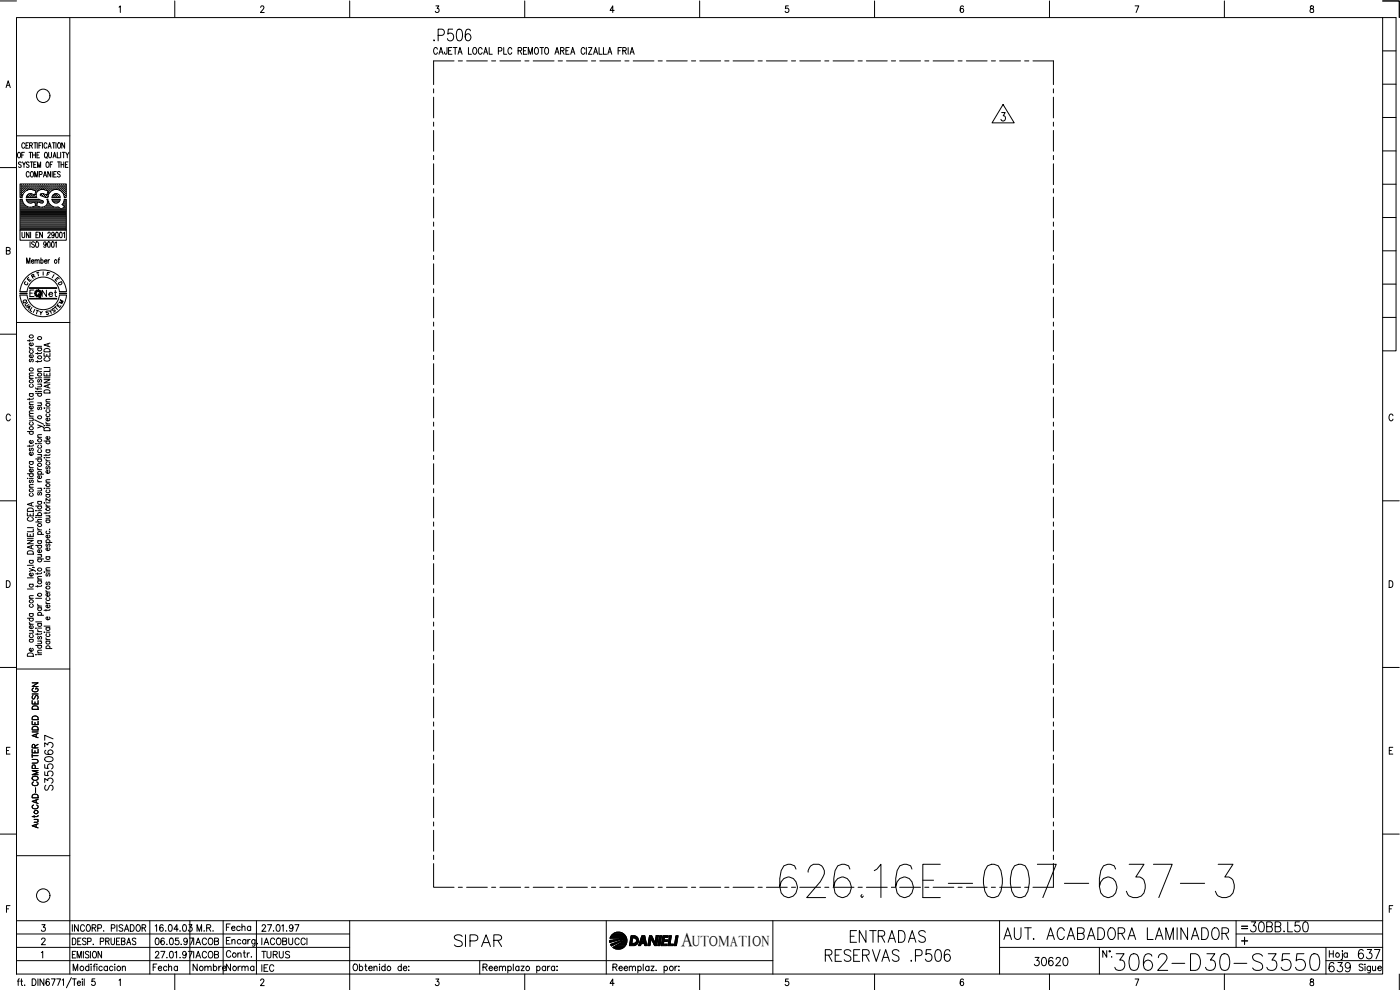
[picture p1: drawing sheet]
<svg xmlns="http://www.w3.org/2000/svg" width="420mm" height="297mm" viewBox="0 0 420 297" stroke-linecap="round" stroke-linejoin="round" font-family="sans-serif">
<defs><g id="words">
<text font-size="15" x="232.8" y="270.6">626.16E-007-637-3</text>
<text font-size="8.8" x="333.4" y="292.5">3062-D30-S3550</text>
<g font-size="7.1">
<text x="128.8" y="13.4">.P506</text>
<text x="135.1" y="285.4">SIPAR</text>
<text x="254" y="284">ENTRADAS</text>
<text x="300.2" y="283.3">AUT. ACABADORA LAMINADOR</text>
<text x="246.6" y="289.6">RESERVAS .P506</text>
</g>
<g font-size="6.2">
<text x="373.9" y="280.8">30BB.L50</text>
<text x="397.6" y="292.8">639</text>
<text x="406.4" y="288.9">637</text>
</g>
<text font-size="5.9" x="204.4" y="283.7">A</text>
<g font-size="5.7">
<text x="16.9" y="238.5" transform="rotate(-90 16.9 238.5)">S3550637</text>
<text x="309" y="291">30620</text>
</g>
<g font-size="5.3">
<text x="11.3" y="90.3">Net</text>
<text x="66.7" y="280.5">Fecha</text>
<text x="56.8" y="292.5">Nombre</text>
<text x="66.7" y="292.5">Norma</text>
</g>
<g font-size="4.9">
<text x="56.8" y="288.6">IACOB</text>
<text x="77.3" y="288.6">TURUS</text>
</g>
<g font-size="4.4">
<text x="15.2" y="85.7">E</text>
<text x="207.7" y="283.7">UTOMATION</text>
</g>
<g font-size="4">
<text x="8.1" y="84.7">R</text>
<text x="10.6" y="95.6">Y</text>
<text x="14.5" y="94.9">S</text>
</g>
<g font-size="3.5">
<text x="5.6" y="92.1">Q</text>
<text x="371.5" y="279.8">=</text>
</g>
</g></defs>
<!-- layer: XR-FG100|CART -->
<g fill="none" stroke="#000" stroke-width=".3">
<path d="M0 .3h5M5 5.3h410v287h-410zM21 5.3v287M35.7 2.1l.4-.3v2M52.5 .3v5M78.2 2.2l.2-.4h.5l.3 .6-1.1 1.4h1.2M104.9 .3v5M130.8 1.8h.9l-.5 .7a.61 .61 0 0 1 .5 1 .61 .61 0 0 1-1.1-.1M157.5 .3v5M184.3 3.1h-1.2l.8-1.3v2M210 .3v5M236.6 1.8h-.8l-.1 .8a.63 .63 0 0 1 .9 0 .63 .63 0 0 1-.1 1 .63 .63 0 0 1-.9-.2"/>
<path d="M262.5 .3v5M289.1 2.1l-.4-.3a1.11 1.11 0 0 0-.6 1 1.11 1.11 0 0 0 .7 1 .57 .57 0 0 0 .4-.9 .57 .57 0 0 0-1-.1v.3M315 .3v5M340.7 1.8h1.1l-.8 2M367.5 .3v5M393.3 1.8v.6a.72 .72 0 0 1 .9 .4 .72 .72 0 0 1-.3 1 .64 .64 0 0 1-.8-.7 .64 .64 0 0 1 .9-.6l.2-.3-.1-.4zM415 .3h4.9v5M415 5.3h4v100h-4M415 15.3h4M1.8 26.3l.7-2.1 .6 2.1M2.1 25.6h.8M415 35.2h4"/>
<path d="M415 25.3h4M0 50.3h5M5 40.8h16M5.5 45.8l.1-.1a.86 .86 0 0 1 .6 .8 .86 .86 0 0 1-.6 .9 1.2 1.2 0 0 1-.1-1.6zM6.1 57.1h.1M6.1 56.5h.1M6.1 55.8h.1M6.1 57.7h.1M6.1 58.4h.1M6.1 59h.1M6.1 59.9h.4M6.3 57.4h.2"/>
<path d="M6.3 56.8h.2M6.3 56.1h.2M6.3 55.5h.2M6.3 58h.2M6.3 58.7h.2M6.3 48.8a.41 .41 0 0 0-.6-.2 .41 .41 0 0 0 .1 .7l.5 .3v.4l-.2 .2-.6-.2M6.4 55.4v.2M6.4 56v.2M6.4 56.7v.1M6.4 57.3v.2M6.4 57.9v.2M6.4 58.6v.1"/>
<path d="M6.5 46.5h.5M6.6 59.3h-.6v-4.1h13.9v4.1h-.6M6.6 59.8h-.6v9.3h13.9v-9.3h-.6M6.6 57.1h.2M6.6 56.5h.2M6.6 55.8h.2M6.6 57.7h.2M6.6 58.4h.2M6.7 59.7l.1 .8M6.7 48.6l.5 .8 .5-.8M6.7 55.7v.2M6.7 56.4v.1"/>
<path d="M6.7 57v.2M6.7 57.6v.2M6.7 58.3v.1M6.9 57.4h.2M6.9 56.8h.2M6.9 56.1h.2M6.9 55.5h.2M7 55.4v.2M7 56v.2M7 56.7v.1M7 57.3v.2M7.2 49.4v.8"/>
<path d="M7.3 57.1h.1M7.3 56.5h.1M7.3 55.8h.1M7.3 45.7h-.8v1.7M7.4 55.7v.2M7.4 56.4v.1M7.4 57v.2M7.4 43.2l-.3-.4a.86 .86 0 0 0-.6 .9 .86 .86 0 0 0 .6 .8l.3-.4M7.6 56.8h.1M7.6 56.1h.1M7.6 55.5h.1M7.7 55.4v.2"/>
<path d="M7.7 56v.2M7.7 56.7v.1M7.8 43.6h.5M7.9 59.3h3.1M7.9 59.8h3.7M7.9 59.7l.1 .3M7.9 57.1h.1M7.9 56.5h.1M7.9 55.8h.1M8 55.7v.2M8 56.4v.1M8 57v.1"/>
<path d="M8 59.9h3.6M8 59h.1M8.2 56.8h.2M8.2 56.1h.2M8.2 55.5h.2M8.2 58.7h.2M8.3 55.4v.2M8.3 56v.2M8.3 56.7v.1M8.3 58.6v.1M8.6 42.8h-.8v1.7h.8M8.6 56.5h.1"/>
<path d="M8.6 55.8h.1M8.6 59h.1M8.6 58.4h.1M8.6 55.7v.2M8.6 56.4v.1M8.6 58.3v.1M8.6 58.9v.2M8.7 58.2l-.6 .4-.2 .6M8.7 48.8l-.3-.2-.4 .1v.5l.7 .4v.4l-.3 .2-.5-.2M8.7 45.7h.8M8.8 51.9a.46 .46 0 0 0-.6-.4 .46 .46 0 0 0-.3 .6v.4a.47 .47 0 0 0 .3 .6 .47 .47 0 0 0 .6-.4M8.8 56.8h.2"/>
<path d="M8.8 56.1h.2M8.8 55.5h.2M8.8 58.7h.2M8.9 43.6l.7-.1v-.6l-.7-.1v1.7M8.9 55.4v.2M8.9 56v.2M8.9 56.7v.1M8.9 58.6v.1M9.1 48.6h.8M9.1 45.7v1.7M9.2 56.5h.1M9.2 55.8h.1"/>
<path d="M9.2 58.4h.1M9.2 59h.1M9.3 55.7v.2M9.3 56.4v.1M9.3 58.3v.1M9.3 58.9v.2M9.3 43.6l.4 .9M9.4 51.5a.86 .86 0 0 1 .7 .8 .86 .86 0 0 1-.7 .8 1.14 1.14 0 0 1 0-1.6zM9.5 56.8h.2M9.5 56.1h.2M9.5 55.5h.2M9.5 58.7h.2"/>
<path d="M9.5 48.6v1.6M9.6 55.4v.2M9.6 56v.2M9.6 56.7v.1M9.6 58.6v.1M9.8 46.5h.8M9.8 45.7v1.7M9.8 56.5h.1M9.8 55.8h.1M9.8 59h.1M9.9 57a2.52 2.52 0 0 0-3.2 2.2M9.9 57l.9 .3-.4 1.2-1.1-.4-.6 .1"/>
<path d="M9.9 55.7v.2M9.9 56.4v.1M9.9 58.4h.1M9.9 58.9v.2M10.1 56.8h.2M10.1 56.1h.2M10.1 55.5h.2M10.1 58.7h.2M10.1 49.4h.5M10.1 42.8h.9M10.2 55.4v.2M10.2 56v.2"/>
<path d="M10.2 56.7v.1M10.2 58.6v.1M10.4 53.1v-1.6l.5 1.6 .4-1.6v1.6M10.5 57.1h.1M10.5 56.5h.1M10.5 55.8h.1M10.5 59h.1M10.5 42.8v1.7M10.5 55.7v.2M10.5 56.4v.1M10.5 57v.1M10.5 58.9v.2"/>
<path d="M10.6 58.4h.1M10.6 45.7v1.7M10.8 56.8h.1M10.8 56.1h.1M10.8 55.5h.1M10.8 55.4v.2M10.8 56v.2M10.8 56.7v.1M10.9 48.6h-.8v1.6h.8M10.9 57.4h.1M11.1 57.1h.1M11.1 56.5h.1"/>
<path d="M11.1 55.8h.1M11.1 46.5h.5M11.2 42.8v1.7M11.2 55.7v.2M11.2 56.4v.1M11.2 57v.2M11.3 50.2v-1.6l.4 1.6 .5-1.6v1.6M11.4 56.8h.2M11.4 56.1h.2M11.4 55.5h.2M11.5 55.4v.2M11.5 56v.2"/>
<path d="M11.5 56.7v.1M11.5 57.2a1.46 1.46 0 0 0-.4 2M11.6 59.8l.2 .1M11.7 43.6h.4M11.7 56.5h.2M11.7 55.8h.2M11.8 52.4l.7-.1v-.8h-.7v1.6M11.8 55.7v.2M11.8 56.4v.1M11.8 59.9l1 .3M11.9 45.7h-.8v1.7h.8M12 56.8h.2"/>
<path d="M12 56.1h.2M12 55.5h.2M12.1 55.4v.2M12.1 56v.2M12.1 56.7v.1M12.2 58.3v.4M12.2 58.7l1 .3M12.4 56.5h.1M12.4 55.8h.1M12.4 58.4h.1M12.4 42.8h-.7v1.7M12.4 55.7v.2"/>
<path d="M12.4 56.4v.1M12.4 58.3v.1M12.7 56.8h.1M12.7 56.1h.1M12.7 55.5h.1M12.7 58.7h.1M12.7 42.8v1.7M12.7 55.4v.2M12.7 56v.2M12.7 56.7v.1M12.7 58.6v.1M13 56.5h.1"/>
<path d="M13 55.8h.1M13 58.4h.1M13 53.1l.5-1.6 .5 1.6M13 55.7v.2M13 56.4v.1M13 58.3v.1M13.1 58.1l-1 .1M13.2 59l1.1 .3M13.2 52.6h.6M13.3 56.8h.2M13.3 56.1h.2M13.3 55.5h.2"/>
<path d="M13.3 58.7h.2M13.4 55.4v.2M13.4 56v.2M13.4 56.7v.1M13.4 58.6v.1M13.5 57l.9 .3-.3 1.2-1-.3M13.5 57l-1.1-.1-.9 .3M13.5 45.8l.2-.1a.86 .86 0 0 1 .6 .8 .86 .86 0 0 1-.6 .9 1.2 1.2 0 0 1-.2-1.6zM13.6 56.5h.2M13.6 55.8h.2M13.6 59h.2M13.7 55.7v.2"/>
<path d="M13.7 56.4v.1M13.7 58.9v.2M13.8 47.1l.4 .4M13.9 56.8h.2M13.9 56.1h.2M13.9 55.5h.2M13.9 58.7h.2M14 48.7l.1-.1a.86 .86 0 0 1 .7 .8 .86 .86 0 0 1-.7 .8 1.2 1.2 0 0 1-.1-1.5zM14 55.4v.2M14 56v.2M14 56.7v.1M14 58.6v.1"/>
<path d="M14.1 43.2a.47 .47 0 0 0-.6-.4 .47 .47 0 0 0-.3 .7v.3a.47 .47 0 0 0 .3 .7 .47 .47 0 0 0 .6-.4M14.3 59h.1M14.3 57.1h.1M14.3 56.5h.1M14.3 55.8h.1M14.3 58.4h.1M14.3 59.8h-.2a1.59 1.59 0 0 1-1.3 2.3M14.3 55.7v.2M14.3 56.4v.1M14.3 57v.2M14.3 58.3v.1M14.4 59.7l.1 .8"/>
<path d="M14.4 57.7h.1M14.4 44.5l.5-1.7 .5 1.7M14.6 57.4h.1M14.6 56.8h.1M14.6 56.1h.1M14.6 55.5h.1M14.6 45.7v1.2l.4 .5 .5-.5v-1.2M14.6 43.9h.6M14.6 57.9v.1M14.6 55.4v.2M14.6 56v.2M14.6 56.7v.1"/>
<path d="M14.6 57.3v.2M14.9 57.1h.1M14.9 56.5h.1M14.9 55.8h.1M14.9 55.7v.2M14.9 56.4v.1M14.9 57v.2M15.1 49.4h.4M15.2 51.5v1.6l-.8-1.6v1.6M15.2 56.8h.2M15.2 56.1h.2M15.2 55.5h.2"/>
<path d="M15.3 55.4v.2M15.3 56v.2M15.3 56.7v.1M15.5 56.5h.2M15.5 55.8h.2M15.6 57l-.1 .1M15.6 55.7v.2M15.6 56.4v.1M15.6 59.3h2.5M15.6 59.8h2.5M15.6 59.7l.1 .3M15.7 51.5v1.6"/>
<path d="M15.7 59.9h2.2M15.7 42.8h.9M15.8 48.6h-.7v1.6M15.8 56.8h.2M15.8 56.1h.2M15.8 55.5h.2M15.9 57a2.48 2.48 0 0 1 3.4 2.2M15.9 57.1l-1 .7-.5 1.4M15.9 47.4l.5-1.7 .4 1.7M15.9 55.4v.2M15.9 56v.2M15.9 56.7v.1"/>
<path d="M16 58.7h-.1M16.1 46.8h.6M16.1 52.3h.5M16.1 42.8v1.7M16.2 56.5h.1M16.2 55.8h.1M16.2 59h.1M16.2 55.7v.2M16.2 56.4v.1M16.2 58.4h.1M16.2 58.9v.2M16.3 58.4h.1"/>
<path d="M16.4 58.2l1.1 .1 .6 .9M16.4 58.2l-.5 .4-.3 .6M16.5 56.8h.1M16.5 56.1h.1M16.5 55.5h.1M16.5 58.7h.1M16.6 55.4v.2M16.6 56v.2M16.6 56.7v.1M16.6 58.6v.1M16.8 56.5h.1M16.8 55.8h.1"/>
<path d="M16.8 58.4h.1M16.8 59h.1M16.8 42.8v1.7M16.8 55.7v.2M16.8 56.4v.1M16.8 58.3v.1M16.8 58.9v.2M16.9 51.5h-.8v1.6h.8M17.1 56.8h.2M17.1 56.1h.2M17.1 55.5h.2M17.1 58.7h.2"/>
<path d="M17.2 45.7v1.7h.7M17.2 55.4v.2M17.2 56v.2M17.2 56.7v.1M17.2 58.6v.1M17.3 48.6h.8M17.4 56.5h.2M17.4 55.8h.2M17.4 59h.2M17.5 42.9l.1-.1a.86 .86 0 0 1 .6 .9 .86 .86 0 0 1-.6 .8 1.2 1.2 0 0 1-.1-1.6zM17.5 55.7v.2M17.5 56.4v.1"/>
<path d="M17.5 58.9v.2M17.7 48.6v1.6M17.7 56.8h.2M17.7 56.1h.2M17.7 55.5h.2M17.8 55.4v.2M17.8 56v.2M17.8 56.7v.1M18.1 59.7l-.1 .3M18.1 51.7l-.3-.2-.6 .2 .2 .4 .6 .4 .1 .4-.3 .2-.6-.2M18.1 57.1h.1M18.1 56.5h.1"/>
<path d="M18.1 55.8h.1M18.1 55.7v.2M18.1 56.4v.1M18.1 57v.2M18.2 45.7v1.7M18.3 49.4h.8M18.3 48.6v1.6M18.4 56.8h.1M18.4 56.1h.1M18.4 55.5h.1M18.5 57.3v.1M18.5 55.4v.2"/>
<path d="M18.5 56v.2M18.5 56.7v.1M18.7 45.7h.8M18.7 57.1h.1M18.7 56.5h.1M18.7 55.8h.1M18.8 55.7v.2M18.8 56.4v.1M18.8 57v.2M18.8 57.6v.1M18.8 57.7h.1M19 57.4h.2"/>
<path d="M19 56.8h.2M19 56.1h.2M19 55.5h.2M19 58h.2M19.1 45.7v1.7M19.1 55.4v.2M19.1 56v.2M19.1 56.7v.1M19.1 57.3v.2M19.1 57.9v.2M19.1 48.6v1.6M19.3 59.7l-.2 .8"/>
<path d="M19.3 57.1h.2M19.3 56.5h.2M19.3 55.8h.2M19.3 57.7h.2M19.3 58.4h.2M19.4 42.8v1.7l-.9-1.7v1.7M19.4 59h.1M19.4 55.7v.2M19.4 56.4v.1M19.4 57v.2M19.4 57.6v.2M19.4 58.3v.1"/>
<path d="M19.4 58.9v.2M19.4 59.9h.4M19.6 57.4h.2M19.6 56.8h.2M19.6 56.1h.2M19.6 55.5h.2M19.6 58h.2M19.6 58.7h.2M19.6 49.4h.5M19.7 45.7l.5 .8 .5-.8M19.7 55.4v.2M19.7 56v.2"/>
<path d="M19.7 56.7v.1M19.7 57.3v.2M19.7 57.9v.2M19.7 58.6v.1M20.2 46.5v.9M20.4 48.6h-.8v1.6h.8M415 55.3h4M415 45.3h4M1.9 75.2l1-.1 .1-.6-1.1-.3v2.1l1.1-.2v-.5l-.4-.4M6 69.1v3h13.9v-3M6.1 64.7h13.7M6.1 64.4h13.7"/>
<path d="M6.1 64.1h13.7M6.1 63.7h13.7M6.1 63.4h13.7M6.1 63.1h13.7M6.1 62.8h12.1M6.1 62.5h11.7M6.1 62.2h2.3M6.1 61.8h1.6M6.1 61.5h1.2M6.1 61.2h1M6.1 60.9h.8M6.1 60.6h.6"/>
<path d="M6.1 60.3h.5M6.1 65h13.7M6.1 65.3h13.7M6.1 65.6h13.7M6.1 66h13.7M6.1 66.3h13.7M6.1 66.6h13.7M6.1 66.9h13.7M6.1 67.3h13.7M6.1 67.5h13.7M6.1 67.9h13.7M6.1 68.2h13.7"/>
<path d="M6.1 68.5h13.7M6.1 68.8h13.7M6.6 69.7v1.4l.3 .2 .5-.2v-1.4M6.8 60.5l.4 .7a2.47 2.47 0 0 0 2.7 .9l.8-.3-.3-1.2-.9 .3-.8-.1M8 60.1l.7 .7M8 79v-1.6l.5 1.6 .5-1.6v1.6M8.1 60.3h4.5M8.4 60.6h1.7M8.7 69.7v1.6l-.8-1.6v1.6M9 72.5v1.7M9.2 69.7v1.6M9.4 78.4h.7l-.1-.4a.48 .48 0 0 0-.6 .5 .48 .48 0 0 0 .6 .4l.1-.1"/>
<path d="M9.8 62.2h2.1M10.3 72.8l-.5-.3-.3 .3v.3a.74 .74 0 0 1 .7 1.1l-.7-.2M10.5 78.2l.3-.3 .3 .1v1M10.5 77.9v1.1M10.5 60.6h.7M10.6 60.9h.5M10.7 61.2h.3M10.7 61.8h.3M10.8 61.5h.2M10.8 70.5h.5M10.9 72.6l.1-.1a.86 .86 0 0 1 .6 .9 .86 .86 0 0 1-.6 .8 1.17 1.17 0 0 1-.1-1.6zM11.1 78.2l.3-.3 .3 .1 .1 1"/>
<path d="M11.6 69.7h-.8v1.6h.8M11.6 60.6h1.4M11.8 62l1 .2M12.3 78.1l.1-.1a.48 .48 0 0 1 .6 .5 .48 .48 0 0 1-.6 .4l-.1-.1M12.3 77.4v1.6M12.7 69.7v1.6l-.8-1.6v1.6M12.8 60.2a.43 .43 0 0 1 .1 .6 .43 .43 0 0 1-.6 .1l-1-.3-.3 1.2 .8 .2M13.3 62.2h2.8M13.4 78.4h.7l-.1-.4a.48 .48 0 0 0-.6 .5 .48 .48 0 0 0 .6 .4l.1-.1M13.8 61.8h1.6M13.8 73.1l-.1 .4a.43 .43 0 0 1-.6-.5 .43 .43 0 0 1 .7-.2l-.1 1.4-.6-.2M14.1 61.5h.9"/>
<path d="M14.3 61.2h.5M14.4 60.9h.2M14.4 70.1l.2-.4 .4 .1v.5l-.7 1h.9M14.4 60.6h.1M14.4 72.6l.2-.1a.96 .96 0 0 1 0 1.7l-.3-.7zM14.4 77.9v1.1M14.5 60.5l.6 .9 .8 .6M14.9 77.9l-.5 .5M15.6 72.6l.2-.1a.96 .96 0 0 1 0 1.7l-.3-.7zM15.7 60.1l.7 .7M15.8 60.3h2M15.9 62l1.5 .1"/>
<path d="M16.1 60.6h1.4M16.3 70.2l-.2 .4a.43 .43 0 0 1-.6-.4 .43 .43 0 0 1 .7-.3l-.1 1.4-.6-.2M16.6 72.9l.3-.4v1.7M16.8 69.8l.2-.1a.96 .96 0 0 1 0 1.6l-.3-.7zM17.4 62.1l.9 .6M17.4 77.9h.5M17.9 77.4l-.3 .3v1.3M18 60.1l-.7 .7h-.9M18 69.8l.2-.1a.96 .96 0 0 1 0 1.6l-.3-.7zM18.4 62.8h1.4M18.9 61.2h.9M18.9 62.5h.9"/>
<path d="M18.9 61.5h.9M19 70l.3-.3v1.6M19.1 60.9h.7M19.2 60.5l-.6 .8 .8 .8-1.2 .7M19.2 60.6h.6M19.3 61.8h.5M19.3 60.3h.5M19.5 62.2h.3M415 75.3h4M415 65.3h4M5 96.8h16M6 88h2.1v.1h-2.1z"/>
<path d="M7.9 83.2a7 7 0 0 1 7.4-1.8 7 7 0 0 1 4.7 6.1h-2.2a4.9 4.9 0 0 0-4.8-4.4 4.9 4.9 0 0 0-4.9 4.4h-2.1a7.2 7.2 0 0 1 1.9-4.3zM8.1 88.5a4.9 4.9 0 0 0 4.9 4.4 4.9 4.9 0 0 0 4.8-4.4h2.2a7 7 0 0 1-7 6.5 7 7 0 0 1-7-6.5M8.9 89.5h8.1M8.9 89.7h8.1M9 89.6h7.9M9 86.4h7.9M9 88h.7M9.6 92.3l-.6 .8 .5 .4M10.2 87h-1.2v2h1.2M13 81.6v1M17 86.3h-8.1v.2h8.1M17.9 88h2.1v.1h-2.1"/>
<path d="M17.9 88h2M415 95.2h4M415 85.2h4M0 100.3h5M8.8 104.1l.1 .4 .4 .2M8.8 101.9v.5M8.8 119.5v.5M8.8 118.1h1.2M8.8 113.5h1.2M8.8 104.7h1.2M9.1 118.1a.51 .51 0 0 0-.1 .7 .51 .51 0 0 0 .8 0 .51 .51 0 0 0-.1-.7M9.1 115.3a.49 .49 0 0 0-.1 .7 .49 .49 0 0 0 .8 0 .49 .49 0 0 0-.1-.7"/>
<path d="M9.1 107.8l-.3 .3 .1 .4h.3l.3-.6 .2-.1 .3 .3-.3 .5M9.1 105.1a.51 .51 0 0 0-.1 .8 .51 .51 0 0 0 .8 0 .51 .51 0 0 0-.1-.8M9.7 106.5a.5 .5 0 0 1 .1 .6 .5 .5 0 0 1-.7 .1 .5 .5 0 0 1-.1-.7h.3v.8M9.7 102.9l.2 .1a.53 .53 0 0 1-.5 .8 .53 .53 0 0 1-.4-.9h.3v.8M10 119.4l-.3 .4h-1.5M10 112.7l-1.1 .1-.1 .3 .3 .4M10 111.9l-1.1 .1-.1 .3 .3 .4M10 101.8l-.3 .4h-1.5M10.7 117.5h.2zM10.7 116.4l.1 .3h1.7M10.7 113.4h.2zM10.7 118h1.8"/>
<path d="M10.7 103.9h1.8M11.3 113.4h1.2M11.3 105.8v.5M11.3 108.2v.5M11.3 116.4v.6M11.3 117.5h1.2M11.3 115.3h1.2M11.3 111.5h1.2M11.3 104.4h1.2M11.6 118a.51 .51 0 0 0-.1 .7 .51 .51 0 0 0 .8 0 .51 .51 0 0 0-.1-.7M11.6 113.9l-.3 .3 .1 .4h.3l.3-.7h.2l.3 .3-.3 .5M11.6 104.4a.49 .49 0 0 0-.1 .7 .49 .49 0 0 0 .7 0 .49 .49 0 0 0 0-.7"/>
<path d="M12.1 115.3l.4 .3-.1 .4-1.1 .1M12.5 110.7h-1.1l-.1 .4 .3 .4M12.5 108.1l-.4 .4h-1.4M12.5 105.7l-.4 .4h-1.4M13.2 113.9h1.8l-1.8 1h1.8M13.2 111.9v.9h1.8v-.9M13.2 106v.9h1.8v-.9M13.2 113.4h1.8M13.2 110.3h1.8M13.3 117.2a.98 .98 0 0 1 1.1-.2 .98 .98 0 0 1 .6 .9h-1.8zM13.3 104.8a.96 .96 0 0 1 1.1-.2 .96 .96 0 0 1 .6 1h-1.8zM13.6 107.3a.54 .54 0 0 0-.4 .7 .54 .54 0 0 0 .7 .4h.4a.54 .54 0 0 0 .7-.4 .54 .54 0 0 0-.4-.7"/>
<path d="M14.1 106.3v.6M14.1 112.2v.6M14.4 103.2v.7M14.4 115.5v.7M15 119.8l-1.1 .1-.1 .4 .3 .3M15 115.3l-1.8 .6 1.8 .5M15 110.6v.8h-1.8M15 102.9l-1.8 .6 1.8 .6M3.1 124.7a.63 .63 0 0 0-.8-.5 .63 .63 0 0 0-.4 .8v.5a.63 .63 0 0 0 .4 .8 .63 .63 0 0 0 .8-.5M8.2 129.5h1.8M8.8 139.7l.1 .4 .4 .2M8.8 138.5h1.2"/>
<path d="M8.8 133.5v.6M8.8 125.5h1.2M8.8 124.9h1.2M8.8 121.4h1.2M9.1 138.5a.51 .51 0 0 0-.1 .7 .51 .51 0 0 0 .8 0 .51 .51 0 0 0-.1-.7M9.1 134.5l-.3 .3 .1 .4h.3l.3-.6 .2-.1 .3 .3-.3 .5M9.1 129.5a.49 .49 0 0 0-.1 .7 .49 .49 0 0 0 .8 0 .49 .49 0 0 0-.1-.7M9.1 126.7a.51 .51 0 0 0-.1 .7 .51 .51 0 0 0 .8 0 .51 .51 0 0 0-.1-.7M9.7 125.5l.3 .3-.1 .4-1.1 .1M9.7 135.7a.51 .51 0 0 1 0 .7 .51 .51 0 0 1-.7 .1 .51 .51 0 0 1 0-.7l.3-.1v.9M9.7 132.2a.5 .5 0 0 1 .1 .7 .5 .5 0 0 1-.7 0 .5 .5 0 0 1 0-.7h.2v.8M9.7 121.8a.5 .5 0 0 1 .1 .8 .5 .5 0 0 1-.7 0 .5 .5 0 0 1 0-.8h.2v.9"/>
<path d="M10 133.5l-.3 .3h-1.5M10 124.1h-1.1l-.1 .4 .3 .4M10 123.3h-1.1l-.1 .4 .3 .4M10 120.6h-1.1l-.1 .4 .3 .4M10.4 126l2.7 1.3M10.7 133.1h.2zM10.7 137.7h1.8M11.3 127.5l1.2 .4-1.2 .5M11.3 136.4h1.2M11.3 133.1h1.2M11.3 131.2h1.2M11.3 120.9h1.2"/>
<path d="M11.6 137.7a.51 .51 0 0 0-.1 .7 .51 .51 0 0 0 .8 0 .51 .51 0 0 0-.1-.7M11.6 134.9a.49 .49 0 0 0-.1 .8 .49 .49 0 0 0 .7 0 .49 .49 0 0 0 0-.8M11.6 133.6a.49 .49 0 0 0-.1 .7 .49 .49 0 0 0 .7 0 .49 .49 0 0 0 0-.7M11.6 122.1l-.3 .3 .3 .5 .4-.7h.4l.1 .4-.3 .3M12.1 136.4l.4 .4-.1 .3-1.1 .1M12.1 120.9l.4 .3-.1 .4-1.1 .1M12.5 130.4l-1.1 .1-.1 .3 .3 .4M12.5 127.9l.6 .3v.2M13.2 137.3h.2zM13.2 127.7h.2zM13.2 122.4h.2zM13.2 132.3h1.8"/>
<path d="M13.3 128.5a.98 .98 0 0 1 1.1-.2 .98 .98 0 0 1 .6 .9h-1.8zM13.8 137.7l.1 .4 .4 .2M13.8 126.6l.1 .4 .4 .2M13.8 136.3v.5M13.8 138.3h1.2M13.8 137.3h1.2M13.8 135h1.2M13.8 127.7h1.2M13.8 127.2h1.2M13.8 122.4h1.2M13.8 120.6h1.2M14.1 140l-.3 .3 .1 .4h.3l.3-.6 .2-.1 .3 .3-.3 .4"/>
<path d="M14.1 138.7l-.2 .1a.52 .52 0 0 0 .5 .8 .52 .52 0 0 0 .3-.9M14.1 135l-.2 .1a.52 .52 0 0 0 .5 .7 .52 .52 0 0 0 .3-.8M14.1 132.3l-.2 .1a.52 .52 0 0 0 .5 .8 .52 .52 0 0 0 .3-.9M14.1 124.2a.55 .55 0 0 0 .2 .9 .55 .55 0 0 0 .7-.7l-.3-.2M14.1 122.9l-.2 .1a.52 .52 0 0 0 .5 .8 .52 .52 0 0 0 .3-.9M14.7 131a.49 .49 0 0 1 0 .7 .49 .49 0 0 1-.6 0 .49 .49 0 0 1-.1-.7h.3v.8M14.7 125.4a.5 .5 0 0 1 .1 .7 .5 .5 0 0 1-.7 .1 .5 .5 0 0 1-.1-.7l.3-.1v.9M15 136.3l-.1 .3h-1.7M418 124.7a.61 .61 0 0 0-.7-.5 .61 .61 0 0 0-.4 .8v.5a.61 .61 0 0 0 .4 .8 .61 .61 0 0 0 .7-.5M0 150.3h5M8.2 153.9v.9h1.8v-.9M8.2 143.5h.2z"/>
<path d="M8.2 158.3h1.8M8.2 142.1h1.8M8.3 152.7a.96 .96 0 0 1 1.1-.2 .96 .96 0 0 1 .6 .9h-1.8zM8.6 155.3a.56 .56 0 0 0-.4 .6 .56 .56 0 0 0 .7 .5h.4a.56 .56 0 0 0 .7-.5 .56 .56 0 0 0-.4-.6M8.8 146.2h1.2M8.8 143.5h1.2M8.8 140.3h1.2M9.1 148a.51 .51 0 0 0-.1 .8 .51 .51 0 0 0 .8 0 .51 .51 0 0 0-.1-.8M9.1 144l-.3 .3 .3 .6 .4-.8h.4l.1 .5-.3 .3M9.1 142.1a.51 .51 0 0 0-.1 .8 .51 .51 0 0 0 .8 0 .51 .51 0 0 0-.1-.8M9.1 154.2v.6M9.4 150.9v.8"/>
<path d="M9.7 140.7a.5 .5 0 0 1 .1 .8 .5 .5 0 0 1-.7 0 .5 .5 0 0 1 0-.8h.2v.9M10 158.7v.8h-1.8M10 150.7l-1.8 .6 1.8 .6M10 145.4l-1.1 .1-.1 .4 .3 .3M10.7 155.2h.2zM10.7 153.2h.2zM10.7 151.8h1.8M10.7 156.6h1.8M10.7 154.7h1.8M11.3 158.4l.1 .3 .4 .3M11.3 144l.1 .3 .4 .3M11.3 140.3l.1 .4 .4 .2"/>
<path d="M11.3 146.5h1.2M11.3 159h1.2M11.3 155.2h1.2M11.3 153.2h1.2M11.3 150.4h1.2M11.3 144.6h1.2M11.3 142.3h1.8M11.3 140.9h1.2M11.6 154.7a.51 .51 0 0 1-.1-.8 .51 .51 0 0 1 .8 0 .51 .51 0 0 1-.1 .8M11.6 151.8a.51 .51 0 0 0-.1 .8 .51 .51 0 0 0 .8 0 .51 .51 0 0 0-.1-.8M11.6 150.4a.51 .51 0 0 0-.1 .8 .51 .51 0 0 0 .8 0 .51 .51 0 0 0-.1-.8M11.6 147.8l-.3 .2 .3 .5 .4-.7h.4l.1 .5-.3 .2"/>
<path d="M11.6 142.3l-.2-.2a.52 .52 0 0 1 .5-.7 .52 .52 0 0 1 .3 .9M12.1 146.5l.4 .4-.1 .3-1.1 .1M12.2 142.7a.51 .51 0 0 1 0 .7 .51 .51 0 0 1-.7 .1 .51 .51 0 0 1 0-.7l.3-.1v.9M12.5 155.9h-1.1l-.1 .4 .3 .3M13.2 150.9h.2zM13.2 146.5h.2zM13.8 151.3l.1 .4 .4 .2M13.8 153.7v.5M13.8 156h1.2M13.8 154.8h1.2M13.8 151.9h1.2M13.8 150.9h1.2"/>
<path d="M13.8 148.4h1.2M13.8 146.5h1.2M13.8 144.7h1.2M14.1 159.3l-.2 .2a.53 .53 0 0 0 .5 .6 .53 .53 0 0 0 .5-.6l-.2-.2M14.1 156a.55 .55 0 0 0 .2 .9 .55 .55 0 0 0 .7-.6l-.3-.3M14.1 148.4l-.2 .1a.52 .52 0 0 0 .5 .7 .52 .52 0 0 0 .3-.8M14.1 147l-.2 .1a.52 .52 0 0 0 .5 .8 .52 .52 0 0 0 .3-.9M14.6 154.8l.4 .3-.1 .3-1.1 .1M14.7 141.2a.5 .5 0 0 1 .1 .6 .5 .5 0 0 1-.7 .1 .5 .5 0 0 1-.1-.6l.3-.1v.8M14.9 158.7l-.1 .1M15 153.6l-.1 .3-1.7 .1M15 149.6v.8l-1.2-.8v.8"/>
<path d="M15 143.9l-1.1 .1-.1 .3 .3 .4M415 150.3h4.9M1.9 174.2a1.03 1.03 0 0 1 1.2 1 1.03 1.03 0 0 1-1.2 1.1zM8.2 162.1h1.8l-1.8 1h1.8M8.2 160v.9h1.8v-.9M8.2 176.7h1.8M8.2 173.4h1.8M8.2 169.6h1.8M8.2 161.5h1.8M8.3 165.5a.99 .99 0 0 1 1.1-.2 .99 .99 0 0 1 .6 1h-1.8zM8.8 170.5l1.2 .5-1.2 .4M8.8 179.5h1.2"/>
<path d="M8.8 175.3h1.2M8.8 168.1h1.2M9.1 175.3a.51 .51 0 0 0-.1 .7 .51 .51 0 0 0 .8 0 .51 .51 0 0 0-.1-.7M9.1 168.1a.51 .51 0 0 0-.1 .8 .51 .51 0 0 0 .8 0 .51 .51 0 0 0-.1-.8M9.1 160.3v.6M9.4 163.8v.7M9.7 171.9a.5 .5 0 0 1 .1 .8 .5 .5 0 0 1-.7 0 .5 .5 0 0 1 0-.8h.2v.9M9.9 170.2l.4 .1M10 178.7l-1.1 .1-.1 .3 .3 .4M10 171l.6 .3v.2M10 163.6l-1.8 .6 1.8 .5M10.7 179.5h1.8"/>
<path d="M10.7 163.6h1.8M11.3 171.9v.5M11.3 175.7v.5M11.3 174.3h1.2M11.3 173.8h1.2M11.3 167.7h1.8M11.3 166.4h1.2M11.3 162.2h1.2M11.3 160.3h1.8M11.6 174.3a.51 .51 0 0 0-.1 .7 .51 .51 0 0 0 .8 0 .51 .51 0 0 0-.1-.7M11.6 167.7a.51 .51 0 0 0-.1 .7 .51 .51 0 0 0 .8 0 .51 .51 0 0 0-.1-.7M11.6 163.6a.49 .49 0 0 0-.1 .8 .49 .49 0 0 0 .7 0 .49 .49 0 0 0 0-.8"/>
<path d="M11.6 162.2a.51 .51 0 0 0-.1 .8 .51 .51 0 0 0 .8 0 .51 .51 0 0 0-.1-.8M11.6 160.3a.49 .49 0 0 1-.1-.7 .49 .49 0 0 1 .7 0 .49 .49 0 0 1 0 .7M12.1 166.4l.4 .4-.1 .3-1.1 .1M12.2 165a.51 .51 0 0 1 0 .7 .51 .51 0 0 1-.7 0 .51 .51 0 0 1 0-.7h.3v.8M12.5 175.6l-.1 .3h-1.7M12.5 173h-1.1l-.1 .4 .3 .4M12.5 171.8l-.4 .4h-1.4M13.2 171.6h.2zM13.2 168.4h1.8M13.8 177.1l.1 .3 .4 .3M13.8 177.7h1.2M13.8 171.6h1.2"/>
<path d="M13.8 171.1h1.2M13.8 167h1.2M13.8 162.8h1.8M14.1 179.4l-.2 .1a.52 .52 0 0 0 .5 .7 .52 .52 0 0 0 .3-.8M14.1 174.6l-.3 .3 .1 .4h.3l.3-.6 .2-.1 .3 .3-.3 .5M14.1 172.1l-.3 .3 .3 .5 .4-.7h.4l.1 .4-.3 .3M14.1 167l-.2 .2a.51 .51 0 0 0 .6 .7 .51 .51 0 0 0 .2-.9M14.1 163.2l-.3 .3 .3 .4 .4-.6h.4l.1 .4-.3 .2M14.1 162.8l-.2-.2a.52 .52 0 0 1 .5-.7 .52 .52 0 0 1 .3 .9M14.7 178.1l.2 .1a.53 .53 0 0 1-.5 .7 .53 .53 0 0 1-.4-.8h.3v.8M14.7 164.4l.2 .1a.52 .52 0 0 1-.5 .7 .52 .52 0 0 1-.4-.7l.3-.1v.8M14.7 160.6a.5 .5 0 0 1 .1 .6 .5 .5 0 0 1-.7 .1 .5 .5 0 0 1-.1-.7h.3v.8"/>
<path d="M15 170.3l-1.1 .1-.1 .4 .3 .3M416.9 174.2a1.02 1.02 0 0 1 1.1 1 1.02 1.02 0 0 1-1.1 1.1zM8.2 185.5h1.8M8.3 196.2a.96 .96 0 0 1 1.1-.3 .96 .96 0 0 1 .6 1h-1.8zM8.8 186.7l.1 .4 .4 .2M8.8 191.8h1.2M8.8 189.2h1.2M8.8 187.3h1.2M8.8 184.1h1.2M9.1 191.8a.49 .49 0 0 0-.1 .7 .49 .49 0 0 0 .8 0 .49 .49 0 0 0-.1-.7M9.1 190.4a.51 .51 0 0 0-.1 .8 .51 .51 0 0 0 .8 0 .51 .51 0 0 0-.1-.8M9.1 185.5a.51 .51 0 0 0-.1 .7 .51 .51 0 0 0 .8 0 .51 .51 0 0 0-.1-.7"/>
<path d="M9.1 184.1a.51 .51 0 0 0-.1 .7 .51 .51 0 0 0 .8 0 .51 .51 0 0 0-.1-.7M9.1 181.3a.51 .51 0 0 0-.1 .8 .51 .51 0 0 0 .8 0 .51 .51 0 0 0-.1-.8M9.7 189.2l.3 .4-.1 .3-1.1 .1M9.7 194.5a.5 .5 0 0 1 .1 .7 .5 .5 0 0 1-.7 0 .5 .5 0 0 1 0-.7h.2v.9M9.7 187.7a.5 .5 0 0 1 .1 .8 .5 .5 0 0 1-.7 0 .5 .5 0 0 1 0-.8h.2v.9M10.7 196.4h.2zM10.7 188.5h.2zM10.7 193.7h1.8M10.7 186.6h1.8M11.3 188.9l.1 .4 .4 .2M11.3 181.3l.1 .3 .4 .2M11.3 192.3h1.2"/>
<path d="M11.3 196.4h1.2M11.3 195.9h1.2M11.3 190v.5M11.3 189.5h1.2M11.3 188.5h1.2M11.3 187.1h1.2M11.3 184.6h1.8M11.3 182.4h1.2M11.3 181.8h1.2M11.6 193.7a.49 .49 0 0 0-.1 .7 .49 .49 0 0 0 .7 0 .49 .49 0 0 0 0-.7M11.6 191l-.3 .2 .3 .6 .4-.8h.4l.1 .5-.3 .3M11.6 187.1a.49 .49 0 0 0-.1 .7 .49 .49 0 0 0 .7 0 .49 .49 0 0 0 0-.7"/>
<path d="M11.6 184.6a.49 .49 0 0 1-.1-.7 .49 .49 0 0 1 .7 0 .49 .49 0 0 1 0 .7M11.6 182.4a.51 .51 0 0 0-.1 .7 .51 .51 0 0 0 .8 0 .51 .51 0 0 0-.1-.7M12.1 192.3l.4 .4-.1 .4-1.1 .1M12.5 195.1l-1.1 .1-.1 .3 .3 .4M12.5 189.9l-.1 .3-1.7 .1M13.2 189.7h.2zM13.2 187.9h1.8M13.8 191.4l.1 .3 .4 .2M13.8 180.5l.1 .4 .4 .2M13.8 194.6h1.8M13.8 192.4h1.2M13.8 191.9h1.2"/>
<path d="M13.8 189.7h1.2M13.8 188.3h1.2M13.8 182.9v.4M13.8 181.1h1.2M14.1 194.6l-.2-.1a.52 .52 0 0 1 .5-.8 .52 .52 0 0 1 .3 .9M14.1 192.4a.49 .49 0 0 0-.1 .7 .49 .49 0 0 0 .7 0 .49 .49 0 0 0 0-.7M14.1 190.1a.49 .49 0 0 0-.1 .8 .49 .49 0 0 0 .7 0 .49 .49 0 0 0 0-.8M14.1 188.3l-.2 .2a.51 .51 0 0 0 .6 .7 .51 .51 0 0 0 .2-.9M14.7 185.1l.2 .1a.53 .53 0 0 1-.5 .8 .53 .53 0 0 1-.4-.8l.3-.1v.9M14.7 181.5l.2 .1a.52 .52 0 0 1-.5 .8 .52 .52 0 0 1-.4-.8l.3-.1v.9M15 182.8l-.1 .3h-1.7M0 200.3h5"/>
<path d="M5 200.7h16M9.7 216.4v1h1.7v-1M9.7 210.2v1h1.7v-1M9.7 204.9h1.7l-1.7 1.1h1.7M9.7 219.6h1.7M9.7 208.2h1.7M9.7 218.3a.95 .95 0 0 1 1.2-.3 .95 .95 0 0 1 .5 1h-1.7zM9.7 215.2a.95 .95 0 0 1 1.2-.3 .95 .95 0 0 1 .5 1h-1.7zM9.7 212.1a.97 .97 0 0 1 1.2-.3 .97 .97 0 0 1 .5 1h-1.7zM9.9 208.7l-.2 .4v.5h.6l.4-.8 .5-.1 .2 .4-.2 .6M10.1 206.4a.59 .59 0 0 0-.4 .7 .59 .59 0 0 0 .6 .5h.5a.58 .58 0 0 0 .6-.6 .58 .58 0 0 0-.6-.6v.4M10.5 210.6v.6"/>
<path d="M10.5 216.8v.6M415 200.3h4.9M1.9 225.2h.7M3 224.2h-1.1v2.1h1.1M9.7 227.9h1.2l.5 .4-.2 .6-1.5 .1M9.7 224.9v1h1.7M9.7 226.7h1.7M9.7 226.2v1.1M9.7 238.6a.95 .95 0 0 1 1.2-.3 .95 .95 0 0 1 .5 1.1h-1.7zM9.7 233.2a.89 .89 0 0 1 1.1-.3 .89 .89 0 0 1 .5 .9 .89 .89 0 0 1-1 .4 .89 .89 0 0 1-.6-1zM10.1 234.6a.59 .59 0 0 0-.4 .7 .59 .59 0 0 0 .6 .4h.5a.59 .59 0 0 0 .6-.4 .59 .59 0 0 0-.4-.7M10.5 224.4l-.1-.9-.6-.1-.1 1h1.7"/>
<path d="M10.6 230.6l-.1-1h-.7l-.1 1h1.7M11.4 239.8l-1.7 .6 1.7 .7M11.4 231.2h-1.7l1.7 .6-1.7 .6h1.7M11.4 220.1l-1.7 .6 1.7 .6M416.9 225.2h.7M418 224.2h-1.1v2.1h1.1M0 250.3h5M5 256.7h16M10.1 241.5a.59 .59 0 0 0-.4 .7 .59 .59 0 0 0 .6 .5h.5a.59 .59 0 0 0 .6-.5 .59 .59 0 0 0-.4-.7M10.2 245.9h1.2M10.2 244.7v.5M10.8 240.1v.7"/>
<path d="M10.8 247.4v.8M11.1 245.9l.3 .3-.1 .4-1.1 .1M11.4 247.2l-1.7 .6 1.7 .6M11.4 244.6l-.3 .4h-1.4M415 250.3h4.9M1.9 272.7h.7M3 271.7h-1.1v2.1M5 276.3h410M45 276.3v16M57 276.3v16M67 276.3v16M77 276.3v16"/>
<path d="M104.9 276.3v20.7M181.9 276.3v16M184.3 280h2.6M184.5 279.9h2.1M185 279.7h1.2M231.9 276.3v16M300 276.3v16M416.9 272.7h.7M418 271.7h-1.1v2.1M5 280.2h99.9M5 284.3h99.9M5 288.2h226.9"/>
<path d="M5.2 294.4h.6M5.8 293.7l-.3 .4v1.6M6.2 294.4h.6M6.4 293.7v1.6l.4 .4M7.4 295.5l.1 .1M9.7 293.7a1.01 1.01 0 0 1 1.1 1 1.01 1.01 0 0 1-1.1 1zM11.4 293.7v2M13.2 293.7v2l-1.2-2v2M14.8 294l-.4-.3a1.12 1.12 0 0 0 0 2 .57 .57 0 0 0 .4-.8 .57 .57 0 0 0-.9-.1l-.1 .2M15.4 293.7h1.2l-.9 2M17 293.7h1.2l-.8 2M18.7 294.1l.3-.4v2"/>
<path d="M21.4 293.3l-1.5 3.1M21.7 293.7h1.2M22.3 293.7v2M23.2 294.9h1a.49 .49 0 0 0-.5-.6 .49 .49 0 0 0-.5 .6l.2 .7 .4 .1 .4-.3M24.7 293.7v.2zM24.7 294.4v1.3M25.3 293.7v2M28.4 293.7h-.8v.8a.63 .63 0 0 1 .9 .1 .63 .63 0 0 1-.1 .9 .63 .63 0 0 1-.9-.2M35.7 294.1l.4-.4v2M52.5 292.3v4.7M78.2 294.2l.3-.5 .5 .1 .2 .3-.2 .7-.9 .9h1.2M130.8 293.7h.9l-.5 .8a.6 .6 0 0 1 .5 .9 .6 .6 0 0 1-1.1-.1"/>
<path d="M144 288.2v4.1M157.5 292.3v4.7M183 282.3h1.8M183 282.4h1.3M183 282.6h.8M183 282.2l3-.4 .1 .1-3.1 .9zM183 282.7h.3M183.1 282.1h2.2M183.1 281.5h4.7M183.1 281.3h4.9M183.2 281.2h4.7M183.2 283.3l3.2-1.1 .2 .1-3.1 1.5z"/>
<path d="M183.2 281.1h4.7M183.2 283.4h1.3M183.3 283.5h.9M183.3 281h4.5M183.3 283.6h.6M183.4 280.8h4.3M183.5 280.7h4.1M183.5 283.8h.1M183.5 283.2h1.3M183.6 280.5h3.9M183.6 280.5a2.57 2.57 0 0 1 4.4 .9l-2 .3-.2-.2h-2.7zM183.7 280.4h3.7"/>
<path d="M183.9 284.3l3-1.7-.2-.2 1.4-.8a2.61 2.61 0 0 1-1.1 2.8 2.61 2.61 0 0 1-3.1-.1zM183.9 283.1h1.2M183.9 280.3h3.3M184 284.3h3.2M184.1 282h1.7M184.1 280.1h3M184.1 284.2h3.2M184.2 284.5h2.7M184.3 282.9h1M184.3 295h-1.2l.8-1.3v2M184.3 284h3.2M184.4 284.6h2.3"/>
<path d="M184.5 283.9h3M184.7 282.8h.9M184.7 284.7h1.7M184.8 283.8h2.9M185 282.7h.9M185 283.6h2.7M185.1 281.9h1M185.3 283.5h2.5M185.4 282.6h.8M185.5 283.4h2.4M185.7 283.2h2.3M185.8 282.4h.7"/>
<path d="M185.9 281.6h.7M186 283.1h2M186.1 282.3h.4M186.2 282.9h1.8M186.2 281.9l1.2-.1-1 .3zM186.3 282h.4M186.4 282.8h1.7M186.5 281.9h.6M186.7 282.7h1.4M186.7 282.4h1.4M186.9 282.3h1.3M186.9 282.6h1.2"/>
<path d="M186.9 281.6h.4M187 281.8h.2M187.2 282.1h1M187.4 282h.7M187.6 281.8h.5M187.7 281.9h.4M188 281.6h.1M188.9 283.5h2.1M188.9 283.6h1.8M189 283.2h2.3M189 283.4h2.1M189 283.1h2.3"/>
<path d="M189.1 282.8h.6M189.1 282.9h.5M189.1 282.6h.6M189.1 282.7h.6M189.1 282.3h.6M189.1 282.4h.6M189.2 282.1h.6M189.2 282h.6M189.2 281.9h.6M189.2 281.8h.6M189.3 281.6h.6M189.3 281.5h2.1"/>
<path d="M189.3 281.3h2M189.3 281.2h1.9M189.4 281.1h1.7M189.4 281h1.5M189.4 280.8h1.2M189.9 281.5l-.3 1.5h.8M190.4 281.4a.78 .78 0 0 1 .7 .8 .78 .78 0 0 1-.7 .8M190.4 283.7a1.49 1.49 0 0 0 1.2-1.5 1.49 1.49 0 0 0-1.2-1.5h-1l-.5 3h1.5M190.6 282.9h.8M190.7 281.6h.8M190.8 282.8h.7M190.9 281.8h.6"/>
<path d="M190.9 282.7h.7M191 281.9h.6M191 282.6h.6M191 282h.6M191 282.4h.6M191.1 282.3h.5M191.1 282.1h.5M191.6 283.6h.7M191.7 283.5h.6M191.8 283.4h.6M191.8 283.2h.6M191.9 283.1h2.1"/>
<path d="M191.9 282.9h2.1M191.9 282.8h2M192 282.7h1.9M192 282.6h.7M192.1 282.4h.6M192.1 282.3h.6M192.2 282.1h.6M192.2 282h.6M192.2 281.9h.7M192.3 281.8h.6M192.3 281.6h.7M192.4 281.5h1.2"/>
<path d="M192.4 281.3h1.2M192.5 281.2h1.1M192.5 281.1h1M192.6 281h.9M192.6 280.7h.9l.6 3h-.6l-.1-.6h-1l-.2 .6h-.6zM192.6 280.8h.9M193 281.5l.3 1.1h-.7zM193 281.6h.7M193.1 281.8h.6M193.1 282h.7M193.1 281.9h.6M193.2 282.1h.6"/>
<path d="M193.2 282.3h.6M193.2 282.4h.6M193.3 282.6h.6M193.4 283.2h.6M193.4 283.4h.7M193.5 283.5h.6M193.5 283.6h.6M194.5 283.5h.6M194.5 283.6h.6M194.5 283.2h.7M194.5 283.4h.6M194.6 282.9h.6"/>
<path d="M194.6 283.1h.6M194.6 282.7h.6M194.6 282.8h.6M194.6 282.4h.7M194.6 282.6h.7M194.7 282.3h.6M194.7 282.1h.6M194.7 282h.7M194.8 281.9h.6M194.8 281.8h.6M194.8 281.6h1.2M194.8 281.5h1.1"/>
<path d="M194.9 281.3h.9M194.9 281.2h.9M194.9 281.1h.8M194.9 281h.8M194.9 280.7h.7l1 2.2 .3-2.2h.7h-.7h.7l-.5 3h-.6l-1.1-2.1-.3 2.1h-.7zM195.5 281.8h.5M195.6 281.9h.5M195.6 280.8h-.7l-.5 2.9M195.6 282h.6M195.7 282.1h.5M195.7 282.3h.6M195.8 282.4h.5"/>
<path d="M195.9 282.6h.5M196 282.7h.5M196 282.8h1.2M196.1 282.9h1.1M196.1 283.1h1M196.2 283.2h.9M196.3 283.4h.8M196.3 283.5h.8M196.4 283.6h.7M196.6 282.7h.6M196.6 282.4h.7M196.6 282.6h.6"/>
<path d="M196.7 282.3h.6M196.7 282.1h.6M196.7 282h.7M196.7 281.9h.7M196.8 281.8h.6M196.8 281.6h.6M196.8 281.5h.6M196.8 281.3h.6M196.8 281.2h.7M196.9 281.1h.6M196.9 281h.6M197.4 283.6h.7"/>
<path d="M197.5 283.4h.6M197.5 283.5h.6M197.5 283.2h.7M197.6 282.9h.6M197.6 283.1h.6M197.6 282.7h.6M197.6 282.8h.6M197.7 282.4h.6M197.7 282.6h.5M197.7 282.3h.6M197.7 282.1h.6M197.7 282h.6"/>
<path d="M197.7 281.9h.7M197.8 281.8h.6M197.8 281.6h.6M197.8 281.5h.7M197.8 281.3h.7M197.9 281.2h.6M197.9 281.1h.6M197.9 281h.6M198 280.7h.5l-.4 3h-.7zM198 280.8h.5M198.5 283.6h1.6M198.5 283.4h1.6"/>
<path d="M198.5 283.5h1.6M198.5 283.1h.6M198.5 283.2h.6M198.6 282.8h.6M198.6 282.9h.5M198.6 282.6h.6M198.6 282.7h.6M198.7 282.4h1.6M198.7 282.3h1.6M198.7 282.1h1.6M198.8 282h1.6M198.8 281.9h.5"/>
<path d="M198.8 281.8h.5M198.8 281.6h.5M198.8 281.5h.6M198.8 281.3h.6M198.9 281.2h1.6M198.9 281.1h1.6M198.9 281h1.6M198.9 280.8h1.6M199 280.7h1.6l-.1 .5h-1.1l-.1 .8h1.1l-.1 .5h-1.1l-.1 .7h1.1l-.1 .5h-1.6zM200.4 283.6h1.7M200.5 283.4h1.6M200.5 283.5h1.6"/>
<path d="M200.5 283.1h.6M200.5 283.2h.6M200.6 282.8h.5M200.6 282.9h.5M200.6 282.6h.6M200.6 282.7h.6M200.7 282.3h.6M200.7 282.4h.5M200.7 282.1h.6M200.7 282h.6M200.7 281.9h.6M200.8 281.8h.5"/>
<path d="M200.8 281.6h.5M200.8 281.5h.6M200.8 281.3h.6M200.9 281.2h.5M200.9 281.1h.5M200.9 280.7h.6l-.4 2.5h1v.5h-1.7zM200.9 281h.6M200.9 280.8h.6M202.4 283.5h.6M202.4 283.6h.6M202.4 283.4h.7M202.5 283.1h.6"/>
<path d="M202.5 283.2h.6M202.5 282.8h.7M202.5 282.9h.6M202.6 282.6h.6M202.6 282.7h.6M202.6 282.3h.6M202.6 282.4h.6M202.6 282.1h.6M202.6 282h.7M202.7 281.9h.6M202.7 281.8h.6M202.7 281.6h.7"/>
<path d="M202.7 281.5h.7M202.8 281.3h.6M202.8 281.2h.6M202.8 281.1h.7M202.9 280.7h.6l-.5 3h-.6zM202.9 281h.6M202.9 280.8h.6M210 292.3v4.7M236.6 293.7h-.8l-.1 .9a.63 .63 0 0 1 .9 0 .63 .63 0 0 1-.1 .9 .63 .63 0 0 1-.9-.2M262.5 292.3v4.7M289.1 294l-.4-.3a1.12 1.12 0 0 0 .1 2 .56 .56 0 0 0 .5-.5 .56 .56 0 0 0-.5-.6 .56 .56 0 0 0-.6 .4M300 284.3h115"/>
<path d="M315 292.3v4.7M329.9 284.3v8M340.7 293.7h1.1l-.8 2M367.5 292.3v4.7M371 280.2h44M373.5 281.2v2.2M393.3 293.8v.6a.72 .72 0 0 1 .9 .4 .72 .72 0 0 1-.3 .9 .64 .64 0 0 1-.8-.6 .64 .64 0 0 1 .9-.6l.2-.3-.1-.4zM397.9 288.2h17.1M419.9 292.3v4.7"/>
<circle cx="13" cy="28.8" r="2.01"/>
<circle cx="16.7" cy="78.4" r=".48"/>
<circle cx="9.3" cy="110.8" r=".56"/>
<circle cx="9.4" cy="114.4" r=".56"/>
<circle cx="9.4" cy="100.9" r=".56"/>
<circle cx="11.8" cy="112.4" r=".56"/>
<circle cx="11.8" cy="107.2" r=".56"/>
<circle cx="11.8" cy="101.4" r=".56"/>
<circle cx="9.4" cy="128.5" r=".56"/>
<circle cx="11.8" cy="125.2" r=".56"/>
<circle cx="11.8" cy="139.5" r=".56"/>
<circle cx="11.8" cy="132.1" r=".56"/>
<circle cx="14.3" cy="121.5" r=".56"/>
<circle cx="9.3" cy="147.1" r=".56"/>
<circle cx="11.8" cy="157.5" r=".56"/>
<circle cx="14.3" cy="145.6" r=".55"/>
<circle cx="14.3" cy="152.7" r=".55"/>
<circle cx="11.8" cy="178.4" r=".56"/>
<circle cx="11.8" cy="170.9" r=".56"/>
<circle cx="14.3" cy="176.3" r=".56"/>
<circle cx="9.4" cy="180.4" r=".56"/>
<circle cx="10.8" cy="243.7" r=".57"/>
<circle cx="13" cy="268.7" r="2.01"/>
</g>
<!-- layer: CART -->
<g fill="none" stroke="#000" stroke-width=".3">
<path d="M9.7 216.4v1h1.7v-1M9.7 210.2v1h1.7v-1M9.7 204.9h1.7l-1.7 1.1h1.7M9.7 219.6h1.7M9.7 208.2h1.7M9.7 218.3a.95 .95 0 0 1 1.2-.3 .95 .95 0 0 1 .5 1h-1.7zM9.7 215.2a.95 .95 0 0 1 1.2-.3 .95 .95 0 0 1 .5 1h-1.7zM9.7 212.1a.97 .97 0 0 1 1.2-.3 .97 .97 0 0 1 .5 1h-1.7zM9.9 208.7l-.2 .4v.5h.6l.4-.8 .5-.1 .2 .4-.2 .6M10.1 206.4a.59 .59 0 0 0-.4 .7 .59 .59 0 0 0 .6 .5h.5a.58 .58 0 0 0 .6-.6 .58 .58 0 0 0-.6-.6v.4M10.5 210.6v.6M10.5 216.8v.6"/>
<path d="M9.7 227.9h1.2l.5 .4-.2 .6-1.5 .1M9.7 224.9v1h1.7M9.7 226.7h1.7M9.7 226.2v1.1M9.7 238.6a.95 .95 0 0 1 1.2-.3 .95 .95 0 0 1 .5 1.1h-1.7zM9.7 233.2a.89 .89 0 0 1 1.1-.3 .89 .89 0 0 1 .5 .9 .89 .89 0 0 1-1 .4 .89 .89 0 0 1-.6-1zM10.1 234.6a.59 .59 0 0 0-.4 .7 .59 .59 0 0 0 .6 .4h.5a.59 .59 0 0 0 .6-.4 .59 .59 0 0 0-.4-.7M10.5 224.4l-.1-.9-.6-.1-.1 1h1.7M10.6 230.6l-.1-1h-.7l-.1 1h1.7M11.4 239.8l-1.7 .6 1.7 .7M11.4 231.2h-1.7l1.7 .6-1.7 .6h1.7M11.4 220.1l-1.7 .6 1.7 .6"/>
<path d="M10.1 241.5a.59 .59 0 0 0-.4 .7 .59 .59 0 0 0 .6 .5h.5a.59 .59 0 0 0 .6-.5 .59 .59 0 0 0-.4-.7M10.2 245.9h1.2M10.2 244.7v.5M10.8 240.1v.7M10.8 247.4v.8M11.1 245.9l.3 .3-.1 .4-1.1 .1M11.4 247.2l-1.7 .6 1.7 .6M11.4 244.6l-.3 .4h-1.4M78.7 277.9l.1-.4 .5-.1 .4 .6-1.1 1.4h1.2M80.3 277.4h1.2l-.9 2M82.1 279.3h.1M83.1 277.5l.5-.1a1.22 1.22 0 0 1 0 2h-.2a1.28 1.28 0 0 1-.3-1.9z"/>
<path d="M84.6 277.8l.4-.4v2M86 279.3h.1M87.9 278.1a.59 .59 0 0 1-.6 .5 .59 .59 0 0 1-.5-.7 .59 .59 0 0 1 .6-.5 1.17 1.17 0 0 1 0 2l-.5-.2M88.5 277.4h1.2l-.8 2M12.4 285.8l.4-.4v2M21.7 286.4h.7M22.7 285.4h-1v2h1M23.2 287.4v-2l.6 2 .6-2v2M25 285.4v2M26.7 285.7l-.4-.3-.7 .3 .2 .5 .7 .4 .2 .6-.4 .2-.7-.2M27.1 285.4v2M28.1 285.5l.1-.1a1.02 1.02 0 0 1 .8 1 1.02 1.02 0 0 1-.8 1 1.29 1.29 0 0 1-.1-1.9z"/>
<path d="M30.5 285.4v2l-1.1-2v2M46.7 285.9l.1-.4 .5-.1 .4 .6-1.1 1.4h1.2M48.3 285.4h1.2l-.9 2M50.1 287.3h.1M51.1 285.5l.4-.1a1.22 1.22 0 0 1 0 2h-.1a1.37 1.37 0 0 1-.3-1.9zM52.5 285.8l.5-.4v2M54 287.3h.1M55.9 286.1a.59 .59 0 0 1-.7 .5 .59 .59 0 0 1-.5-.7 .59 .59 0 0 1 .7-.5 1.17 1.17 0 0 1 0 2l-.5-.2M78.6 281.5v1.9M79.2 283.4l.8-1.9 .6 1.9M79.2 290.4h.8M79.5 282.8h.9"/>
<path d="M80.4 289.5h-1.2v2h1.2M82.2 289.9a.65 .65 0 0 0-.8-.4 .65 .65 0 0 0-.5 .7v.5a.65 .65 0 0 0 .5 .7 .65 .65 0 0 0 .8-.4M82.4 281.9a.65 .65 0 0 0-.8-.4 .65 .65 0 0 0-.4 .7v.5a.65 .65 0 0 0 .4 .7 .65 .65 0 0 0 .8-.4M83.3 281.5h.2a1 1 0 0 1 .9 1 1 1 0 0 1-.9 .9 1.18 1.18 0 0 1-.2-1.9zM84.8 282.4l1.1-.1v-.7l-1.1-.1v1.9h1.1l.1-.6-.4-.4M86.7 281.5v1.4l.5 .5 .6-.2v-1.7M89.8 281.9a.65 .65 0 0 0-.8-.4 .65 .65 0 0 0-.5 .7v.5a.65 .65 0 0 0 .5 .7 .65 .65 0 0 0 .8-.4M91.6 281.9a.65 .65 0 0 0-.8-.4 .65 .65 0 0 0-.5 .7v.5a.65 .65 0 0 0 .5 .7 .65 .65 0 0 0 .8-.4M92.1 281.5v1.9M373.5 281.2v2.2"/>
<circle cx="10.8" cy="243.7" r=".57"/>
</g>
<!-- layer: XR-FG100|CART-ES -->
<g fill="none" stroke="#000" stroke-width=".3">
<path d="M22 291.2v-2l.6 2 .7-2v2M26.7 290.2a.58 .58 0 0 0-.9-.1 .58 .58 0 0 0 0 .9 .58 .58 0 0 0 .9-.1M26.7 289.2v2M27.3 289.2v.2zM27.3 289.9v1.3M28 289.9h.6M28.7 289.2l-.4 .1-.1 .3v1.6M29.1 289.2v.2zM29.1 289.9v1.3M30.7 290.2a.58 .58 0 0 0-.9-.1 .58 .58 0 0 0 0 .9 .58 .58 0 0 0 .9-.1M32.3 290.2a.6 .6 0 0 0-.9-.1 .6 .6 0 0 0 0 .9 .6 .6 0 0 0 .9-.1M32.3 289.9v1.3"/>
<path d="M33.9 290.2a.58 .58 0 0 0-.9-.1 .58 .58 0 0 0 0 .9 .58 .58 0 0 0 .9-.1M34.5 289.2v.2zM34.5 289.9v1.3M36.7 290.3l.4-.4 .4 .1 .1 1.2M36.7 289.9v1.3M46 290.2h.7M47.1 289.2h-1.1v2M47.5 290.5h1l-.1-.4a.58 .58 0 0 0-.8 .1 .58 .58 0 0 0 .1 .8 .58 .58 0 0 0 .8-.1M50.1 290.2a.58 .58 0 0 0-.9-.1 .58 .58 0 0 0 0 .9 .58 .58 0 0 0 .9-.1M50.6 290.3l.4-.4 .4 .1 .1 1.2M50.6 289.2v2M53.3 290.2a.58 .58 0 0 0-.9-.1 .58 .58 0 0 0 0 .9 .58 .58 0 0 0 .9-.1"/>
<path d="M53.3 289.9v1.3M69.1 281.2h-1.2v2h1.2M69.3 285.7a.67 .67 0 0 0-.8-.5 .67 .67 0 0 0-.6 .8v.5a.67 .67 0 0 0 .6 .7 .67 .67 0 0 0 .8-.4M69.6 282.3l.4-.4 .4 .1 .1 1.2M69.6 281.9v1.3M71.4 286.3l.4-.4 .5 .1v1.2M71.4 285.9v1.3M72.3 282.2a.6 .6 0 0 0-.9-.1 .6 .6 0 0 0 0 .9 .6 .6 0 0 0 .9-.1M73 285.9h.6M73.3 285.2v1.6l.1 .3 .3 .1M73.8 282.2a.58 .58 0 0 0-.9-.1 .58 .58 0 0 0 0 .9 .58 .58 0 0 0 .9-.1M73.8 281.9v1.3"/>
<path d="M74.2 285.9v1.3M74.4 281.9v1.3M74.9 285.9l-.4 .1-.3 .5M75.1 281.9l-.5 .1-.2 .5M76.5 281.9v1.8l-.3 .2-.4-.1M76.5 282.2a.58 .58 0 0 0-.8-.1 .58 .58 0 0 0 0 .9 .58 .58 0 0 0 .8-.1M106.1 289.5l.4-.3a1 1 0 0 1 .8 1 1 1 0 0 1-.8 1l-.5-.7zM107.9 290.2a.58 .58 0 0 1 .8-.1 .58 .58 0 0 1 0 .9 .58 .58 0 0 1-.8-.1M107.9 289.2v2M109.5 289.9h.6M109.7 289.2v1.7l.1 .3h.4M110.7 290.5h1l-.1-.4a.6 .6 0 0 0-.8 .1 .6 .6 0 0 0 .1 .8 .6 .6 0 0 0 .8-.1"/>
<path d="M112.2 290.3l.4-.4 .5 .1 .1 1.2M112.2 289.9v1.3M113.9 289.2v.2zM113.9 289.9v1.3M115.6 290.2a.6 .6 0 0 0-.9-.1 .6 .6 0 0 0 0 .9 .6 .6 0 0 0 .9-.1M115.6 289.2v2M120.4 290.2a.58 .58 0 0 0-.8-.1 .58 .58 0 0 0 0 .9 .58 .58 0 0 0 .8-.1M120.4 289.2v2M121 290.5h1.1l-.1-.4a.6 .6 0 0 0-.8 .1 .6 .6 0 0 0 0 .8 .6 .6 0 0 0 .9-.1M122.7 289.9v.2zM122.7 291v.2zM144.9 290.2l1.1-.1 .1-.7-1.2-.2v2"/>
<path d="M145.5 290.2l.7 1M146.8 290.5h1l-.1-.4a.58 .58 0 0 0-.8 .1 .58 .58 0 0 0 .1 .8 .58 .58 0 0 0 .8-.1M148.3 290.5h1l-.1-.4a.58 .58 0 0 0-.8 .1 .58 .58 0 0 0 .1 .8 .58 .58 0 0 0 .8-.1M149.9 290.3l.4-.4 .4 .1 .1 1.2M149.9 289.9v1.3M150.8 290.3l.4-.4 .4 .1 .1 1.2M152.4 290.2a.6 .6 0 0 1 .9-.1 .6 .6 0 0 1 0 .9 .6 .6 0 0 1-.9-.1M152.4 289.9v2M154.1 289.2v2M155.7 290.2a.58 .58 0 0 0-.8-.1 .58 .58 0 0 0 0 .9 .58 .58 0 0 0 .8-.1M155.7 289.9v1.3M156.4 289.9h.9l-.9 1.3h.9"/>
<path d="M161.1 290.2a.58 .58 0 0 1 .8-.1 .58 .58 0 0 1 0 .9 .58 .58 0 0 1-.8-.1M161.1 289.9v2M163.7 290.2a.6 .6 0 0 0-.8-.1 .6 .6 0 0 0 0 .9 .6 .6 0 0 0 .8-.1M163.7 289.9v1.3M164.3 289.9v1.3M165 289.9l-.4 .1-.3 .5M166.5 290.2a.58 .58 0 0 0-.9-.1 .58 .58 0 0 0 0 .9 .58 .58 0 0 0 .9-.1M166.5 289.9v1.3M167.2 289.9v.2zM167.2 291v.2zM183.9 290.2l1.1-.1 .1-.7-1.2-.2v2M184.6 290.2l.6 1"/>
<path d="M185.8 290.5h1l-.1-.4a.58 .58 0 0 0-.8 .1 .58 .58 0 0 0 .1 .8 .58 .58 0 0 0 .8-.1M187.3 290.5h1v-.4a.6 .6 0 0 0-.9 .1 .6 .6 0 0 0 .1 .8 .6 .6 0 0 0 .8-.1M188.8 290.3l.5-.4 .4 .1 .1 1.2M188.8 289.9v1.3M189.8 290.3l.4-.4 .4 .1 .1 1.2M191.4 290.2a.58 .58 0 0 1 .9-.1 .58 .58 0 0 1 0 .9 .58 .58 0 0 1-.9-.1M191.4 289.9v2M193 289.2v2M194.8 290.2a.6 .6 0 0 0-.9-.1 .6 .6 0 0 0 0 .9 .6 .6 0 0 0 .9-.1M194.8 289.9v1.3M195.4 289.9h.9l-.9 1.3h.9M196.9 291l.1 .2"/>
<path d="M199.3 290.2a.58 .58 0 0 1 .8-.1 .58 .58 0 0 1 0 .9 .58 .58 0 0 1-.8-.1M199.3 289.9v2M202.6 289.9v1.3M203.2 289.9l-.4 .1-.2 .5M203.8 289.9v.2zM203.8 291v.2zM400.1 285.2v2M402.9 285.2v.2zM409.1 289.5l-.5-.3-.7 .3 .2 .5 .9 .5-.1 .7h-.6l-.4-.3M409.7 289.9v1.3M411.3 289.9l-.1 1.8-.2 .2-.5-.1M411.3 290.2a.6 .6 0 0 0-.9-.1 .6 .6 0 0 0 0 .9 .6 .6 0 0 0 .9-.1"/>
<path d="M411.9 289.9l.1 1.3h.4l.4-.3M412.8 289.9v1.3M413.5 290.5h1.1l-.1-.4a.6 .6 0 0 0-.9 .1 .6 .6 0 0 0 .1 .8 .6 .6 0 0 0 .9-.1"/>
<circle cx="24.6" cy="290.5" r=".64"/>
<circle cx="35.6" cy="290.5" r=".64"/>
<circle cx="70.3" cy="286.5" r=".64"/>
<circle cx="116.7" cy="290.5" r=".64"/>
<circle cx="158.4" cy="290.5" r=".64"/>
<circle cx="201.5" cy="290.5" r=".65"/>
</g>
<!-- layer: 0 -->
<g fill="none" stroke="#000" stroke-width=".3">
<path d="M131.3 14.8a.59 .59 0 0 0-.7-.5 .59 .59 0 0 0-.5 .7v.5a.59 .59 0 0 0 .5 .8 .59 .59 0 0 0 .7-.5M131.7 16.3l.6-2 .7 2M134.2 14.3l-.1 1.8-.4 .2-.3-.7M135.6 14.3h-1v2h1M136.3 18.3h-6.2v7.1M136.6 14.3v2M137.5 16.3l.5-2 .7 2M137.5 18.3h1.3M140 18.3h6.3M140.6 14.3v2h.9M142.2 14.4l.1-.1a1.05 1.05 0 0 1 .8 1 1.05 1.05 0 0 1-.8 1 1.33 1.33 0 0 1-.1-1.9zM144.7 14.8a.59 .59 0 0 0-.7-.5 .59 .59 0 0 0-.4 .7v.5a.59 .59 0 0 0 .4 .8 .59 .59 0 0 0 .7-.5"/>
<path d="M145.2 16.3l.6-2 .5 2M145.4 15.6h.7M146.8 14.3v2h.9M147.5 18.3h1.3M149.6 15.3l.9-.1v-.8l-.9-.1v2M150 18.3h6.3M151.2 14.3v2h.9M153.6 14.8a.59 .59 0 0 0-.7-.5 .59 .59 0 0 0-.5 .7v.5a.59 .59 0 0 0 .5 .8 .59 .59 0 0 0 .7-.5M155.5 15.2l.9-.1 .1-.6-1-.2v2M156 15.2l.6 1.1M157.1 15.2h.6M157.5 18.3h1.2"/>
<path d="M158.1 14.3h-1v2h1M158.5 16.3v-2l.7 2 .6-2v2M160 18.3h6.3M160.5 14.5l.3-.2a1.05 1.05 0 0 1 .8 1 1.05 1.05 0 0 1-.8 1l-.4-.5zM162.1 14.3h1M162.6 14.3v2M163.6 14.5l.3-.2a1.05 1.05 0 0 1 .8 1 1.05 1.05 0 0 1-.8 1l-.4-.5zM166.5 16.3l.7-2 .6 2M166.8 15.6h.8M167.5 18.3h1.3M168.2 15.2l.9-.1 .1-.6-1-.2v2M168.7 15.2l.6 1.1"/>
<path d="M169.8 15.2h.6M170 18.3h6.3M170.8 14.3h-1v2h1M171.3 16.3l.6-2 .6 2M171.5 15.6h.8M175.6 14.8a.59 .59 0 0 0-.8-.5 .59 .59 0 0 0-.4 .7v.5a.59 .59 0 0 0 .4 .8 .59 .59 0 0 0 .8-.5M176 14.3v2M176.6 14.3h1.1l-1.1 2h1.1M177.5 18.3h1.3M178.1 16.3l.6-2 .7 2M178.4 15.6h.7M179.8 14.3v2h.9"/>
<path d="M180 18.3h6.3M181.1 14.3v2h.9M182.4 16.3l.6-2 .6 2M182.6 15.6h.8M185.5 15.2h.6M186.5 14.3h-1v2M186.9 15.2l.9-.1 .1-.6-1-.2v2M187.4 15.2l.6 1.1M187.5 18.3h1.3M188.5 14.3v2M189.1 16.3l.6-2 .6 2M189.3 15.6h.8"/>
<path d="M190 18.3h6.3M197.5 18.3h1.3M200 18.3h6.2M207.5 18.3h1.3M210 18.3h6.3M217.5 18.3h1.3M220 18.3h6.3M227.5 18.3h1.3M230 18.3h6.3M237.5 18.3h1.3M240 18.3h6.3M247.5 18.3h1.3"/>
<path d="M250 18.3h6.3M257.5 18.3h1.3M260 18.3h6.3M267.5 18.3h1.3M270 18.3h6.3M277.5 18.3h1.3M280 18.3h6.3M287.5 18.3h1.3M290 18.3h6.2M297.5 18.3h1.2M300 18.3h6.3M307.5 18.3h1.3"/>
<path d="M310 18.3h6.1v7.1M130.1 26.7v1.2M130.1 29.2v6.2M130.1 36.6v1.3M130.1 39.1v6.3M316.1 26.7v1.2M316.1 29.2v6.2M316.1 36.6v1.3M316.1 39.1v6.3M130.1 46.6v1.3M130.1 49.1v6.3M130.1 56.6v1.3"/>
<path d="M130.1 59.1v6.3M316.1 46.6v1.3M316.1 49.1v6.3M316.1 56.6v1.3M316.1 59.1v6.3M130.1 66.6v1.3M130.1 69.1v6.3M130.1 76.7v1.2M130.1 79.1v6.3M316.1 66.6v1.3M316.1 69.1v6.3M316.1 76.7v1.2"/>
<path d="M316.1 79.1v6.3M130.1 86.6v1.3M130.1 89.1v6.3M130.1 96.6v1.3M130.1 99.1v6.3M316.1 86.6v1.3M316.1 89.1v6.3M316.1 96.6v1.3M316.1 99.1v6.3M130.1 106.6v1.3M130.1 109.1v6.3M130.1 116.6v1.3"/>
<path d="M130.1 119.1v6.3M316.1 106.6v1.3M316.1 109.1v6.3M316.1 116.6v1.3M316.1 119.1v6.3M130.1 126.6v1.3M130.1 129.1v6.3M130.1 136.6v1.3M130.1 139.1v6.3M316.1 126.6v1.3M316.1 129.1v6.3M316.1 136.6v1.3"/>
<path d="M316.1 139.1v6.3M130.1 146.6v1.3M130.1 149.1v6.3M130.1 156.6v1.3M130.1 159.1v6.3M316.1 146.6v1.3M316.1 149.1v6.3M316.1 156.6v1.3M316.1 159.1v6.3M130.1 166.6v1.3M130.1 169.1v6.3M130.1 176.6v1.3"/>
<path d="M130.1 179.1v6.3M316.1 166.6v1.3M316.1 169.1v6.3M316.1 176.6v1.3M316.1 179.1v6.3M130.1 186.6v1.3M130.1 189.1v6.3M130.1 196.6v1.3M130.1 199.1v6.3M316.1 186.6v1.3M316.1 189.1v6.3M316.1 196.6v1.3"/>
<path d="M316.1 199.1v6.3M130.1 206.6v1.3M130.1 209.1v6.3M130.1 216.6v1.3M130.1 219.1v6.3M316.1 206.6v1.3M316.1 209.1v6.3M316.1 216.6v1.3M316.1 219.1v6.3M130.1 226.6v1.3M130.1 229.1v6.3M130.1 236.6v1.3"/>
<path d="M130.1 239.1v6.2M316.1 226.6v1.3M316.1 229.1v6.3M316.1 236.6v1.3M316.1 239.1v6.2M130.1 259.1v7.1h6.2M130.1 246.6v1.2M130.1 249.1v6.3M130.1 256.6v1.3M316.1 246.6v1.2M316.1 249.1v6.3M12.6 277.4h.9l-.5 .8a.64 .64 0 0 1 .5 1 .64 .64 0 0 1-1.1-.2"/>
<path d="M21.7 277.4v2M23.5 277.4v2l-1.1-2v2M25.4 277.9a.61 .61 0 0 0-.8-.5 .61 .61 0 0 0-.4 .8v.5a.61 .61 0 0 0 .4 .7 .61 .61 0 0 0 .8-.4M26.2 277.5a.95 .95 0 0 1 1 .5 .95 .95 0 0 1-.2 1.2l-.3 .2a1.08 1.08 0 0 1-.9-.8 1.08 1.08 0 0 1 .4-1.1zM27.6 278.4l1-.1 .2-.3-.2-.5-1-.1v2M28.2 278.4l.6 1M29.3 278.5l1-.1 .2-.3-.2-.6-1-.1v2M31.1 279.3h.1M33.4 278.5l.9-.1 .2-.3-.2-.6-.9-.1v2M35.1 277.4v2M36.9 277.7l-.5-.3-.7 .3 .2 .5 1 .7a.62 .62 0 0 1-.5 .5 .62 .62 0 0 1-.7-.2M37.3 279.4l.7-2 .7 2"/>
<path d="M37.6 278.8h.8M39.1 277.4a1.01 1.01 0 0 1 1.2 1 1.01 1.01 0 0 1-1.2 1zM41.1 277.5a.95 .95 0 0 1 1.1 .5 .95 .95 0 0 1-.2 1.2l-.3 .2a1.06 1.06 0 0 1-.9-.8 1.06 1.06 0 0 1 .3-1.1zM42.6 278.4l1-.1 .1-.3-.1-.5-1-.1v2M43.2 278.4l.5 1M46.6 277.8l.4-.4v2M48.9 277.7l-.5-.3a1.11 1.11 0 0 0-.5 1.1 1.11 1.11 0 0 0 .6 .9 .57 .57 0 0 0 .6-.5 .57 .57 0 0 0-.6-.6 .57 .57 0 0 0-.6 .5M49.7 279.3h.1M50.8 277.5l.4-.1a1.22 1.22 0 0 1 0 2h-.2a1.37 1.37 0 0 1-.2-1.9zM53.5 278.8h-1.3l.9-1.4v2M54 279.3h.1M55 277.5l.5-.1a1.22 1.22 0 0 1 0 2h-.2a1.37 1.37 0 0 1-.3-1.9z"/>
<path d="M56.7 277.4h.9l-.5 .8a.62 .62 0 0 1 .5 1 .62 .62 0 0 1-1.1-.2M59.1 279.4v-2l.7 2 .7-2v2M61.3 279.3h.1M62 278.4l1.1-.1 .1-.3-.1-.5-1.1-.1v2M62.7 278.4l.5 1M63.9 279.3h.1M137.5 266.2h1.3M140 266.2h6.3M147.5 266.2h1.3M150 266.2h6.3M157.5 266.2h1.2M160 266.2h6.3"/>
<path d="M167.5 266.2h1.3M170 266.2h6.3M177.5 266.2h1.3M180 266.2h6.3M187.5 266.2h1.3M190 266.2h6.3M197.5 266.2h1.3M200 266.2h6.2M207.5 266.2h1.3M210 266.2h6.3M217.5 266.2h1.3M220 266.2h6.3"/>
<path d="M227.5 266.2h1.3M12.5 281.9l.3-.4h.6l.1 .3v.4l-1.1 1.2h1.2M21.7 281.5a1.06 1.06 0 0 1 1.1 .6 1.06 1.06 0 0 1-.3 1.3h-.8zM23.3 282.4h.6M24.3 281.5h-1v1.9h1M25.8 281.7l-.4-.2-.6 .2 .1 .5 .9 .5-.1 .7h-.6l-.3-.2M26.3 282.5l.9-.1 .1-.8-1-.1v1.9M28 283.2l.1 .2M30.1 282.5l.9-.1 .1-.8-1-.1v1.9M31.7 282.4l.9-.1v-.8h-.9v1.9M32.3 282.4l.5 1M33.3 281.5v1.4l.5 .5 .5-.2 .1-1.7"/>
<path d="M35 282.4h.6M36 281.5h-1v1.9h1M36.4 282.4l.9-.1 .1-.7-1-.1v1.9l1-.2 .1-.4-.4-.4M38 283.4l.7-1.9 .5 1.9M38.3 282.8h.7M40.8 281.7l-.4-.2-.7 .2 .2 .5 .7 .4v.8h-.5l-.4-.2M46.8 281.5h.4a1.22 1.22 0 0 1 0 1.9h-.1a1.37 1.37 0 0 1-.3-1.9zM49.3 281.7l-.5-.2a1.12 1.12 0 0 0 .1 1.9 .59 .59 0 0 0 .5-.5 .59 .59 0 0 0-.5-.6 .59 .59 0 0 0-.6 .5M50.1 283.2l.1 .2M51.1 281.5h.4a1.22 1.22 0 0 1 0 1.9h-.1a1.37 1.37 0 0 1-.3-1.9zM53.6 281.5h-.9l-.1 .8a.66 .66 0 0 1 1 0 .66 .66 0 0 1-.1 1 .66 .66 0 0 1-1-.2M54.4 283.2v.2"/>
<path d="M56.2 282.1a.56 .56 0 0 1-.8 .4 .56 .56 0 0 1-.2-.8 .56 .56 0 0 1 .9 0l.1 .4a.96 .96 0 0 1-.7 1.3l-.3-.2M56.9 281.5h1.1l-.8 1.9M58.1 281.5v1.9M58.8 283.4l.7-1.9 .7 1.9M59.1 282.8h.8M62 281.9a.65 .65 0 0 0-.8-.4 .65 .65 0 0 0-.5 .7v.5a.65 .65 0 0 0 .5 .7 .65 .65 0 0 0 .8-.4M62.7 281.7l.1-.2a.99 .99 0 0 1 1.2 .8 .99 .99 0 0 1-.7 1.1 1.05 1.05 0 0 1-.6-1.7zM64.4 282.4l1-.1 .1-.7-1.1-.1v1.9h1l.2-.6-.4-.4"/>
</g>
<!-- layer: TEXTO -->
<path d="M300.6 33.8h1.1l-.6 .9a.74 .74 0 0 1 .6 1.2 .74 .74 0 0 1-1.3-.1M301 31.4l3.4 5.5h-6.7z" fill="none" stroke="#000" stroke-width=".3"/>
<use href="#words"/>
</svg>
